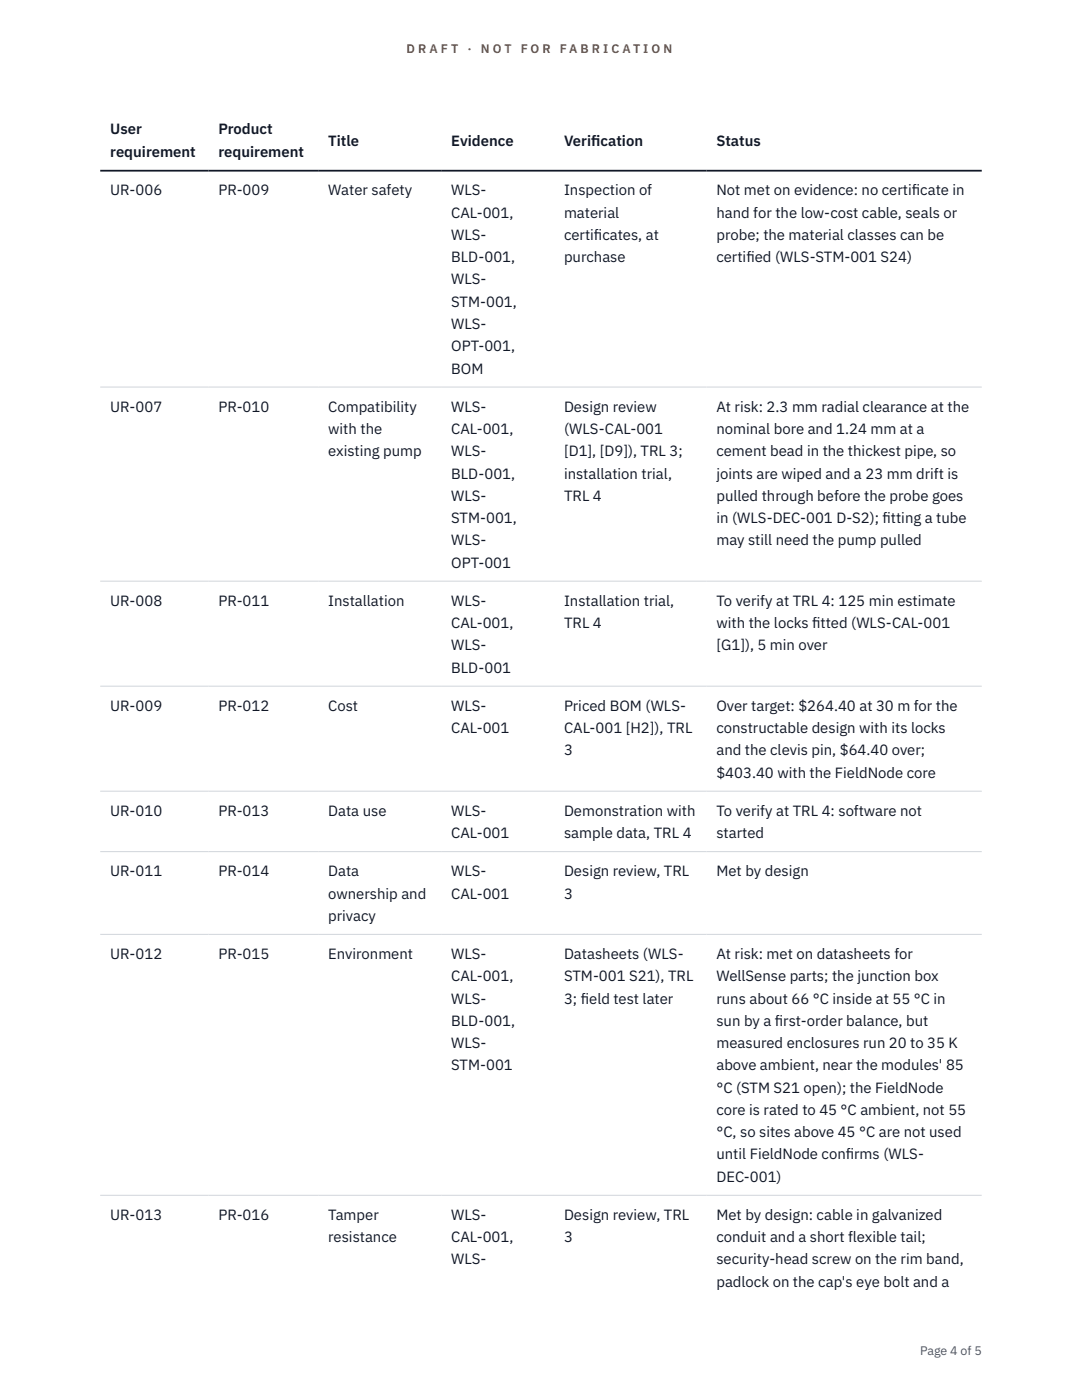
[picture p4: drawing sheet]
<svg xmlns="http://www.w3.org/2000/svg" width="216mm" height="279mm" viewBox="0 0 216 279" stroke-linecap="round" stroke-linejoin="round" font-family="sans-serif">
<defs><g id="words">
<g font-size="3" fill="#111827">
<text x="22" y="26.8">User</text>
<text x="43.6" y="26.8">Product</text>
<text x="65.5" y="29.1">Title</text>
<text x="90" y="29.1">Evidence</text>
<text x="112.5" y="29.1">Verif</text>
<text x="118" y="29.1">ication</text>
<text x="143" y="29.1">Status</text>
<text x="22" y="31.3">requirement</text>
<text x="43.6" y="31.3">requirement</text>
<text x="22" y="39">UR-006</text>
<text x="43.6" y="39">PR-009</text>
<text x="65.5" y="39">Water safety</text>
<text x="90" y="39">WLS-</text>
<text x="112.5" y="39">Inspection of</text>
<text x="143" y="39">Not met on evidence: no certif</text>
<text x="182" y="39">icate in</text>
<text x="90" y="43.4">CAL-001,</text>
<text x="90" y="47.9">WLS-</text>
<text x="112.5" y="43.4">material</text>
<text x="112.5" y="47.9">certif</text>
<text x="118.5" y="47.9">icates, at</text>
<text x="143" y="43.4">hand for the low-cost cable, seals or</text>
<text x="143" y="47.9">probe; the material classes can be</text>
<text x="90" y="52.3">BLD-001,</text>
<text x="112.5" y="52.3">purchase</text>
<text x="143" y="52.3">certif</text>
<text x="148.9" y="52.3">ied (WLS-STM-001 S24)</text>
<text x="90" y="56.8">WLS-</text>
<text x="90" y="61.2">STM-001,</text>
<text x="90" y="65.7">WLS-</text>
<text x="90" y="70.1">OPT-001,</text>
<text x="90" y="74.5">BOM</text>
<text x="22" y="82.2">UR-007</text>
<text x="43.6" y="82.2">PR-010</text>
<text x="65.5" y="82.2">Compatibility</text>
<text x="90" y="82.2">WLS-</text>
<text x="112.5" y="82.2">Design review</text>
<text x="143" y="82.2">At risk: 2.3 mm radial clearance at the</text>
<text x="65.5" y="86.6">with the</text>
<text x="90" y="86.6">CAL-001,</text>
<text x="112.5" y="86.6">(WLS-CAL-001</text>
<text x="143" y="86.6">nominal bore and 1.24 mm at a</text>
<text x="65.5" y="91.1">existing pump</text>
<text x="90" y="91.1">WLS-</text>
<text x="90" y="95.5">BLD-001,</text>
<text x="112.5" y="91.1">[D1], [D9]), TRL 3;</text>
<text x="112.5" y="95.5">installation trial,</text>
<text x="143" y="91.1">cement bead in the thickest pipe, so</text>
<text x="143" y="95.5">joints are wiped and a 23 mm drift is</text>
<text x="90" y="99.9">WLS-</text>
<text x="112.5" y="99.9">TRL 4</text>
<text x="143" y="99.9">pulled through before the probe goes</text>
<text x="90" y="104.4">STM-001,</text>
<text x="143" y="104.4">in (WLS-DEC-001 D-S2); f</text>
<text x="176.1" y="104.4">itting a tube</text>
<text x="90" y="108.8">WLS-</text>
<text x="90" y="113.3">OPT-001</text>
<text x="143" y="108.8">may still need the pump pulled</text>
<text x="22" y="120.9">UR-008</text>
<text x="43.6" y="120.9">PR-011</text>
<text x="65.5" y="120.9">Installation</text>
<text x="90" y="120.9">WLS-</text>
<text x="90" y="125.4">CAL-001,</text>
<text x="112.5" y="120.9">Installation trial,</text>
<text x="112.5" y="125.4">TRL 4</text>
<text x="143" y="120.9">To verify at TRL 4: 125 min estimate</text>
<text x="143" y="125.4">with the locks f</text>
<text x="162.1" y="125.4">itted (WLS-CAL-001</text>
<text x="90" y="129.8">WLS-</text>
<text x="143" y="129.8">[G1]), 5 min over</text>
<text x="90" y="134.2">BLD-001</text>
<text x="22" y="141.9">UR-009</text>
<text x="43.6" y="141.9">PR-012</text>
<text x="65.5" y="141.9">Cost</text>
<text x="90" y="141.9">WLS-</text>
<text x="112.5" y="141.9">Priced BOM (WLS-</text>
<text x="143" y="141.9">Over target: $264.40 at 30 m for the</text>
<text x="90" y="146.3">CAL-001</text>
<text x="112.5" y="146.3">CAL-001 [H2]), TRL</text>
<text x="143" y="146.3">constructable design with its locks</text>
<text x="112.5" y="150.8">3</text>
<text x="143" y="150.8">and the clevis pin, $64.40 over;</text>
<text x="143" y="155.2">$403.40 with the FieldNode core</text>
<text x="22" y="162.8">UR-010</text>
<text x="43.6" y="162.8">PR-013</text>
<text x="65.5" y="162.8">Data use</text>
<text x="90" y="162.8">WLS-</text>
<text x="90" y="167.3">CAL-001</text>
<text x="112.5" y="162.8">Demonstration with</text>
<text x="112.5" y="167.3">sample data, TRL 4</text>
<text x="143" y="162.8">To verify at TRL 4: software not</text>
<text x="143" y="167.3">started</text>
<text x="22" y="174.9">UR-011</text>
<text x="43.6" y="174.9">PR-014</text>
<text x="65.5" y="174.9">Data</text>
<text x="65.5" y="179.3">ownership and</text>
<text x="90" y="174.9">WLS-</text>
<text x="90" y="179.3">CAL-001</text>
<text x="112.5" y="174.9">Design review, TRL</text>
<text x="112.5" y="179.3">3</text>
<text x="143" y="174.9">Met by design</text>
<text x="65.5" y="183.8">privacy</text>
<text x="22" y="191.4">UR-012</text>
<text x="43.6" y="191.4">PR-015</text>
<text x="65.5" y="191.4">Environment</text>
<text x="90" y="191.4">WLS-</text>
<text x="112.5" y="191.4">Datasheets (WLS-</text>
<text x="143" y="191.4">At risk: met on datasheets for</text>
<text x="90" y="195.8">CAL-001,</text>
<text x="112.5" y="195.8">STM-001 S21), TRL</text>
<text x="143" y="195.8">WellSense parts; the junction box</text>
<text x="90" y="200.3">WLS-</text>
<text x="112.5" y="200.3">3; f</text>
<text x="115.9" y="200.3">ield test later</text>
<text x="143" y="200.3">runs about 66 °C inside at 55 °C in</text>
<text x="90" y="204.7">BLD-001,</text>
<text x="90" y="209.2">WLS-</text>
<text x="143" y="204.7">sun by a f</text>
<text x="143" y="209.2">measured enclosures run 20 to 35 K</text>
<text x="154.6" y="204.7">irst-order balance, but</text>
<text x="90" y="213.6">STM-001</text>
<text x="143" y="213.6">above ambient, near the modules' 85</text>
<text x="143" y="218.1">°C (STM S21 open); the FieldNode</text>
<text x="143" y="222.5">core is rated to 45 °C ambient, not 55</text>
<text x="143" y="227">°C, so sites above 45 °C are not used</text>
<text x="143" y="231.4">until FieldNode conf</text>
<text x="168.8" y="231.4">irms (WLS-</text>
<text x="143" y="235.8">DEC-001)</text>
<text x="22" y="243.5">UR-013</text>
<text x="43.6" y="243.5">PR-016</text>
<text x="65.5" y="243.5">Tamper</text>
<text x="90" y="243.5">WLS-</text>
<text x="112.5" y="243.5">Design review, TRL</text>
<text x="143" y="243.5">Met by design: cable in galvanized</text>
<text x="65.5" y="247.9">resistance</text>
<text x="90" y="247.9">CAL-001,</text>
<text x="112.5" y="247.9">3</text>
<text x="143" y="247.9">conduit and a short flexible tail;</text>
<text x="90" y="252.4">WLS-</text>
<text x="143" y="252.4">security-head screw on the rim band,</text>
<text x="143" y="256.8">padlock on the cap's eye bolt and a</text>
</g>
<g font-size="2.5" fill="#b45309">
<text x="81.1" y="10.5">D R A F T</text>
<text x="93.3" y="10.5">·</text>
<text x="95.9" y="10.5">N O T</text>
<text x="103.9" y="10.5">F O R</text>
<text x="111.7" y="10.5">F A B R I C A T I O N</text>
</g>
<text font-size="2.5" fill="#4b5563" x="183.6" y="270.3">Page 4 of 5</text>
</g></defs>
<path d="M20 77.2h175.9M20 116h175.9M20 136.9h175.9M20 157.9h175.9M20 170h175.9M20 186.5h175.9M20 238.5h175.9" fill="none" stroke="#d1d5db" stroke-width=".2"/>
<path d="M20 34.1h175.9" fill="none" stroke="#111827" stroke-width=".35"/>
<use href="#words"/>
</svg>
